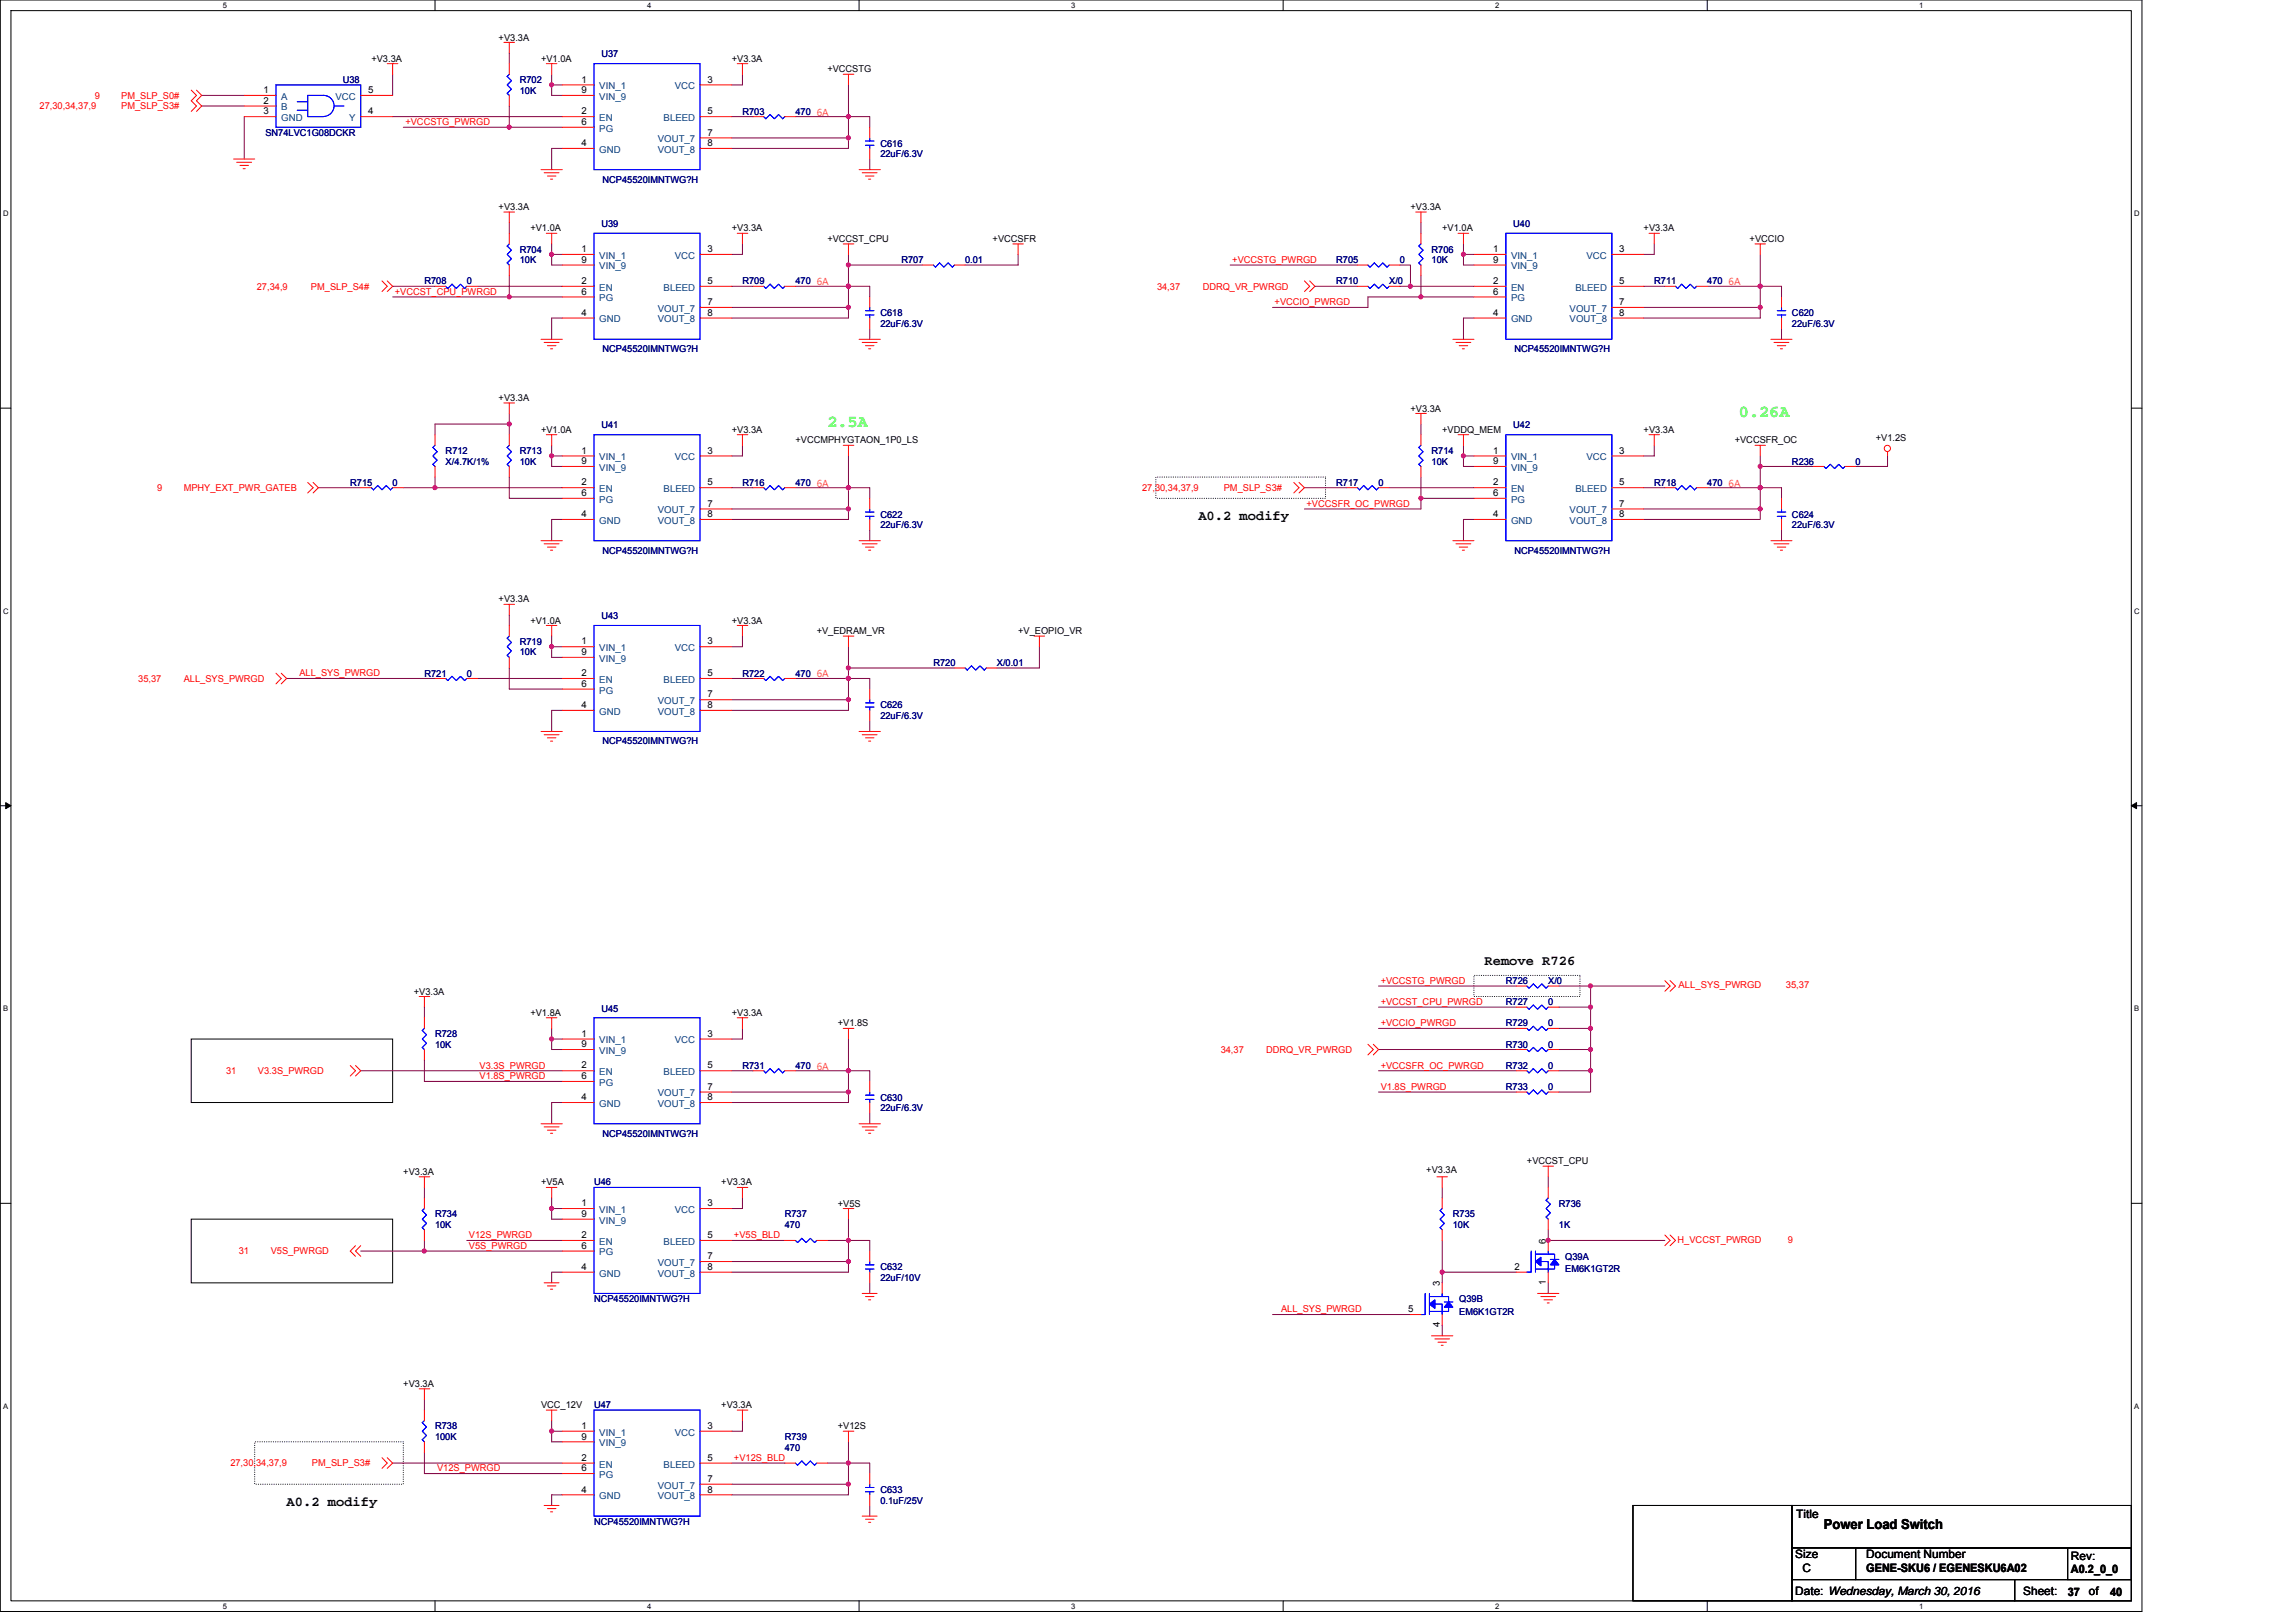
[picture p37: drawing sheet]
<svg xmlns="http://www.w3.org/2000/svg" width="297mm" height="210mm" viewBox="0 0 297 210" stroke-linecap="round" stroke-linejoin="round" font-family="sans-serif">
<defs><g id="words">
<g font-size="2.2" fill="#0f0">
<text x="225" y="54">0.26A</text>
<text x="107" y="55.3">2.5A</text>
</g>
<g font-size="1.8">
<text x="155" y="67.3">A0.2 modify</text>
<text x="192.1" y="124.9">Remove R726</text>
<text x="37.1" y="194.9">A0.2 modify</text>
<text x="236" y="197.8">Power Load Switch</text>
</g>
<g font-size="1.5">
<text x="232.4" y="196.4">Title</text>
<text x="232.3" y="201.6">Size</text>
<text x="233.2" y="203.4">C</text>
<text x="241.4" y="201.6">Document Number</text>
<text x="241.4" y="203.4">GENE-SKU6 / EGENESKU6A02</text>
<text x="267.9" y="201.9">Rev:</text>
<text x="267.9" y="203.6">A0.2_0_0</text>
<text x="232.3" y="206.4">Date: Wednesday, March 30, 2016</text>
<text x="261.7" y="206.4">Sheet:</text>
<text x="267.5" y="206.4">37</text>
<text x="270.3" y="206.4">of</text>
<text x="273" y="206.4">40</text>
</g>
<g font-size="1.2">
<text x="64.5" y="5.2">+V3.3A</text>
<text x="48" y="8">+V3.3A</text>
<text x="70" y="8">+V1.0A</text>
<text x="75.2" y="10.7">1</text>
<text x="91.5" y="10.7">3</text>
<text x="94.7" y="8">+V3.3A</text>
<text x="107" y="9.4">+VCCSTG</text>
<text x="34.1" y="12">1</text>
<text x="34.1" y="13.4">2</text>
<text x="34.1" y="14.8">3</text>
<text x="47.6" y="14.8">4</text>
<text x="47.6" y="12">5</text>
<text x="75.2" y="12">9</text>
<text x="75.2" y="14.8">2</text>
<text x="75.2" y="16.2">6</text>
<text x="91.5" y="17.5">7</text>
<text x="91.5" y="14.8">5</text>
<text x="75.2" y="18.9">4</text>
<text x="91.5" y="18.9">8</text>
<text x="64.5" y="27.2">+V3.3A</text>
<text x="68.6" y="29.9">+V1.0A</text>
<text x="94.7" y="29.9">+V3.3A</text>
<text x="182.5" y="27.2">+V3.3A</text>
<text x="186.6" y="29.9">+V1.0A</text>
<text x="212.6" y="29.9">+V3.3A</text>
<text x="75.2" y="32.6">1</text>
<text x="75.2" y="34">9</text>
<text x="91.5" y="32.6">3</text>
<text x="107" y="31.3">+VCCST_CPU</text>
<text x="128.4" y="31.3">+VCCSFR</text>
<text x="193.2" y="32.6">1</text>
<text x="193.2" y="34">9</text>
<text x="209.5" y="32.6">3</text>
<text x="226.4" y="31.3">+VCCIO</text>
<text x="75.2" y="36.7">2</text>
<text x="75.2" y="38.1">6</text>
<text x="75.2" y="40.9">4</text>
<text x="91.5" y="39.5">7</text>
<text x="91.5" y="40.9">8</text>
<text x="91.5" y="36.7">5</text>
<text x="193.2" y="36.7">2</text>
<text x="193.2" y="38.1">6</text>
<text x="193.2" y="40.9">4</text>
<text x="209.5" y="39.5">7</text>
<text x="209.5" y="40.9">8</text>
<text x="209.5" y="36.7">5</text>
<text x="64.5" y="51.9">+V3.3A</text>
<text x="182.5" y="53.3">+V3.3A</text>
<text x="70" y="56">+V1.0A</text>
<text x="75.2" y="58.7">1</text>
<text x="91.5" y="58.7">3</text>
<text x="94.7" y="56">+V3.3A</text>
<text x="102.9" y="57.4">+VCCMPHYGTAON_1P0_LS</text>
<text x="186.6" y="56">+VDDQ_MEM</text>
<text x="193.2" y="58.7">1</text>
<text x="209.5" y="58.7">3</text>
<text x="212.6" y="56">+V3.3A</text>
<text x="224.4" y="57.4">+VCCSFR_OC</text>
<text x="242.7" y="57.1">+V1.2S</text>
<text x="75.2" y="60">9</text>
<text x="75.2" y="62.8">2</text>
<text x="75.2" y="64.2">6</text>
<text x="91.5" y="65.6">7</text>
<text x="91.5" y="62.8">5</text>
<text x="193.2" y="60">9</text>
<text x="193.2" y="62.8">2</text>
<text x="193.2" y="64.2">6</text>
<text x="209.5" y="65.6">7</text>
<text x="209.5" y="62.8">5</text>
<text x="75.2" y="66.9">4</text>
<text x="91.5" y="66.9">8</text>
<text x="193.2" y="66.9">4</text>
<text x="209.5" y="66.9">8</text>
<text x="64.5" y="77.9">+V3.3A</text>
<text x="68.6" y="80.7">+V1.0A</text>
<text x="75.2" y="83.4">1</text>
<text x="91.5" y="83.4">3</text>
<text x="94.7" y="80.7">+V3.3A</text>
<text x="105.7" y="82">+V_EDRAM_VR</text>
<text x="131.7" y="82">+V_EOPIO_VR</text>
<text x="75.2" y="84.8">9</text>
<text x="75.2" y="87.5">2</text>
<text x="75.2" y="88.9">6</text>
<text x="91.5" y="87.5">5</text>
<text x="75.2" y="91.6">4</text>
<text x="91.5" y="90.2">7</text>
<text x="91.5" y="91.6">8</text>
<text x="53.5" y="128.7">+V3.3A</text>
<text x="68.6" y="131.4">+V1.8A</text>
<text x="94.7" y="131.4">+V3.3A</text>
<text x="75.2" y="134.1">1</text>
<text x="75.2" y="135.5">9</text>
<text x="91.5" y="134.1">3</text>
<text x="108.4" y="132.8">+V1.8S</text>
<text x="75.2" y="138.2">2</text>
<text x="75.2" y="139.6">6</text>
<text x="75.2" y="142.3">4</text>
<text x="91.5" y="141">7</text>
<text x="91.5" y="142.3">8</text>
<text x="91.5" y="138.2">5</text>
<text x="52.2" y="152">+V3.3A</text>
<text x="70" y="153.4">+V5A</text>
<text x="93.3" y="153.4">+V3.3A</text>
<text x="184.5" y="151.7">+V3.3A</text>
<text x="197.5" y="150.6">+VCCST_CPU</text>
<text x="75.2" y="156.1">1</text>
<text x="75.2" y="157.4">9</text>
<text x="75.2" y="160.2">2</text>
<text x="75.2" y="161.6">6</text>
<text x="91.5" y="160.2">5</text>
<text x="91.5" y="156.1">3</text>
<text x="108.4" y="156.1">+V5S</text>
<text x="200" y="160.9" transform="rotate(-90 200 160.9)">6</text>
<text x="75.2" y="164.3">4</text>
<text x="91.5" y="162.9">7</text>
<text x="91.5" y="164.3">8</text>
<text x="186.3" y="166.4" transform="rotate(-90 186.3 166.4)">3</text>
<text x="195.9" y="164.3">2</text>
<text x="200" y="166.2" transform="rotate(-90 200 166.2)">1</text>
<text x="182.2" y="169.8">5</text>
<text x="186.3" y="171.7" transform="rotate(-90 186.3 171.7)">4</text>
<text x="52.2" y="179.4">+V3.3A</text>
<text x="70" y="182.2">VCC_12V</text>
<text x="75.2" y="184.9">1</text>
<text x="91.5" y="184.9">3</text>
<text x="93.3" y="182.2">+V3.3A</text>
<text x="108.4" y="184.9">+V12S</text>
<text x="75.2" y="186.2">9</text>
<text x="75.2" y="189">2</text>
<text x="75.2" y="190.4">6</text>
<text x="91.5" y="191.7">7</text>
<text x="91.5" y="189">5</text>
<text x="75.2" y="193.1">4</text>
<text x="91.5" y="193.1">8</text>
</g>
<g font-size="1.2" fill="#000080">
<text x="44.3" y="10.7">U38</text>
<text x="67.2" y="10.7">R702</text>
<text x="77.8" y="7.4">U37</text>
<text x="34.3" y="17.6">SN74LVC1G08DCKR</text>
<text x="67.2" y="12.1">10K</text>
<text x="96.1" y="14.8">R703</text>
<text x="102.9" y="14.8">470</text>
<text x="78" y="23.6">NCP45520IMNTWG?H</text>
<text x="113.9" y="19">C616</text>
<text x="113.9" y="20.3">22uF/6.3V</text>
<text x="77.8" y="29.4">U39</text>
<text x="195.8" y="29.4">U40</text>
<text x="67.2" y="32.7">R704</text>
<text x="67.2" y="34">10K</text>
<text x="116.6" y="34">R707</text>
<text x="124.9" y="34">0.01</text>
<text x="172.9" y="34">R705</text>
<text x="181.1" y="34">0</text>
<text x="185.2" y="32.7">R706</text>
<text x="185.2" y="34">10K</text>
<text x="54.9" y="36.8">R708</text>
<text x="60.4" y="36.8">0</text>
<text x="96.1" y="36.8">R709</text>
<text x="102.9" y="36.8">470</text>
<text x="113.9" y="40.9">C618</text>
<text x="172.9" y="36.8">R710</text>
<text x="179.7" y="36.8">X/0</text>
<text x="214" y="36.8">R711</text>
<text x="220.9" y="36.8">470</text>
<text x="231.8" y="40.9">C620</text>
<text x="78" y="45.6">NCP45520IMNTWG?H</text>
<text x="113.9" y="42.3">22uF/6.3V</text>
<text x="195.9" y="45.6">NCP45520IMNTWG?H</text>
<text x="231.8" y="42.3">22uF/6.3V</text>
<text x="57.7" y="58.7">R712</text>
<text x="67.2" y="58.7">R713</text>
<text x="77.8" y="55.4">U41</text>
<text x="185.2" y="58.7">R714</text>
<text x="195.8" y="55.4">U42</text>
<text x="45.3" y="62.8">R715</text>
<text x="50.8" y="62.8">0</text>
<text x="57.7" y="60.1">X/4.7K/1%</text>
<text x="67.2" y="60.1">10K</text>
<text x="96.1" y="62.8">R716</text>
<text x="102.9" y="62.8">470</text>
<text x="172.9" y="62.8">R717</text>
<text x="178.3" y="62.8">0</text>
<text x="185.2" y="60.1">10K</text>
<text x="214" y="62.8">R718</text>
<text x="220.9" y="62.8">470</text>
<text x="231.8" y="60.1">R236</text>
<text x="240.1" y="60.1">0</text>
<text x="78" y="71.6">NCP45520IMNTWG?H</text>
<text x="113.9" y="67">C622</text>
<text x="113.9" y="68.3">22uF/6.3V</text>
<text x="195.9" y="71.6">NCP45520IMNTWG?H</text>
<text x="231.8" y="67">C624</text>
<text x="231.8" y="68.3">22uF/6.3V</text>
<text x="67.2" y="83.4">R719</text>
<text x="77.8" y="80.1">U43</text>
<text x="54.9" y="87.5">R721</text>
<text x="60.4" y="87.5">0</text>
<text x="67.2" y="84.8">10K</text>
<text x="96.1" y="87.5">R722</text>
<text x="102.9" y="87.5">470</text>
<text x="120.8" y="86.2">R720</text>
<text x="129" y="86.2">X/0.01</text>
<text x="113.9" y="91.7">C626</text>
<text x="113.9" y="93">22uF/6.3V</text>
<text x="78" y="96.3">NCP45520IMNTWG?H</text>
<text x="77.8" y="130.9">U45</text>
<text x="194.8" y="127.3">R726</text>
<text x="194.8" y="130">R727</text>
<text x="200.3" y="127.3">X/0</text>
<text x="200.3" y="130">0</text>
<text x="56.3" y="134.2">R728</text>
<text x="56.3" y="135.6">10K</text>
<text x="194.8" y="135.6">R730</text>
<text x="194.8" y="132.8">R729</text>
<text x="200.3" y="135.6">0</text>
<text x="200.3" y="132.8">0</text>
<text x="96.1" y="138.3">R731</text>
<text x="102.9" y="138.3">470</text>
<text x="113.9" y="142.4">C630</text>
<text x="113.9" y="143.8">22uF/6.3V</text>
<text x="194.8" y="138.3">R732</text>
<text x="194.8" y="141">R733</text>
<text x="200.3" y="138.3">0</text>
<text x="200.3" y="141">0</text>
<text x="78" y="147.1">NCP45520IMNTWG?H</text>
<text x="76.9" y="153.4">U46</text>
<text x="56.3" y="157.5">R734</text>
<text x="56.3" y="158.9">10K</text>
<text x="101.5" y="157.5">R737</text>
<text x="101.5" y="158.9">470</text>
<text x="188" y="157.5">R735</text>
<text x="188" y="158.9">10K</text>
<text x="201.7" y="156.1">R736</text>
<text x="201.7" y="158.9">1K</text>
<text x="113.9" y="164.3">C632</text>
<text x="113.9" y="165.7">22uF/10V</text>
<text x="202.5" y="163">Q39A</text>
<text x="202.5" y="164.6">EM6K1GT2R</text>
<text x="76.9" y="168.5">NCP45520IMNTWG?H</text>
<text x="188.8" y="168.5">Q39B</text>
<text x="188.8" y="170.1">EM6K1GT2R</text>
<text x="56.3" y="184.9">R738</text>
<text x="76.9" y="182.2">U47</text>
<text x="56.3" y="186.3">100K</text>
<text x="101.5" y="186.3">R739</text>
<text x="101.5" y="187.7">470</text>
<text x="76.9" y="197.3">NCP45520IMNTWG?H</text>
<text x="113.9" y="193.1">C633</text>
<text x="113.9" y="194.5">0.1uF/25V</text>
</g>
<g font-size="1.2" fill="#004080">
<text x="77.5" y="11.6">VIN_1</text>
<text x="87.3" y="11.6">VCC</text>
<text x="36.4" y="12.9">A</text>
<text x="36.4" y="14.3">B</text>
<text x="36.4" y="15.7">GND</text>
<text x="43.4" y="12.9">VCC</text>
<text x="45.2" y="15.7">Y</text>
<text x="77.5" y="12.9">VIN_9</text>
<text x="77.5" y="15.7">EN</text>
<text x="77.5" y="17">PG</text>
<text x="85.8" y="15.7">BLEED</text>
<text x="77.5" y="19.8">GND</text>
<text x="85.1" y="18.4">VOUT_7</text>
<text x="85.1" y="19.8">VOUT_8</text>
<text x="77.5" y="33.5">VIN_1</text>
<text x="77.5" y="34.9">VIN_9</text>
<text x="87.3" y="33.5">VCC</text>
<text x="195.5" y="33.5">VIN_1</text>
<text x="195.5" y="34.9">VIN_9</text>
<text x="205.2" y="33.5">VCC</text>
<text x="77.5" y="37.6">EN</text>
<text x="77.5" y="39">PG</text>
<text x="77.5" y="41.7">GND</text>
<text x="85.1" y="40.3">VOUT_7</text>
<text x="85.1" y="41.7">VOUT_8</text>
<text x="85.8" y="37.6">BLEED</text>
<text x="195.5" y="37.6">EN</text>
<text x="195.5" y="39">PG</text>
<text x="195.5" y="41.7">GND</text>
<text x="203.1" y="40.3">VOUT_7</text>
<text x="203.1" y="41.7">VOUT_8</text>
<text x="203.8" y="37.6">BLEED</text>
<text x="77.5" y="59.6">VIN_1</text>
<text x="87.3" y="59.6">VCC</text>
<text x="195.5" y="59.6">VIN_1</text>
<text x="205.2" y="59.6">VCC</text>
<text x="77.5" y="60.9">VIN_9</text>
<text x="77.5" y="63.7">EN</text>
<text x="77.5" y="65">PG</text>
<text x="85.8" y="63.7">BLEED</text>
<text x="195.5" y="60.9">VIN_9</text>
<text x="195.5" y="63.7">EN</text>
<text x="195.5" y="65">PG</text>
<text x="203.8" y="63.7">BLEED</text>
<text x="77.5" y="67.8">GND</text>
<text x="85.1" y="66.4">VOUT_7</text>
<text x="85.1" y="67.8">VOUT_8</text>
<text x="195.5" y="67.8">GND</text>
<text x="203.1" y="66.4">VOUT_7</text>
<text x="203.1" y="67.8">VOUT_8</text>
<text x="77.5" y="84.2">VIN_1</text>
<text x="77.5" y="85.6">VIN_9</text>
<text x="77.5" y="88.3">EN</text>
<text x="77.5" y="89.7">PG</text>
<text x="85.8" y="88.3">BLEED</text>
<text x="87.3" y="84.2">VCC</text>
<text x="77.5" y="92.5">GND</text>
<text x="85.1" y="91.1">VOUT_7</text>
<text x="85.1" y="92.5">VOUT_8</text>
<text x="77.5" y="135">VIN_1</text>
<text x="77.5" y="136.4">VIN_9</text>
<text x="87.3" y="135">VCC</text>
<text x="77.5" y="139.1">EN</text>
<text x="77.5" y="140.5">PG</text>
<text x="77.5" y="143.2">GND</text>
<text x="85.1" y="141.9">VOUT_7</text>
<text x="85.1" y="143.2">VOUT_8</text>
<text x="85.8" y="139.1">BLEED</text>
<text x="77.5" y="156.9">VIN_1</text>
<text x="77.5" y="158.3">VIN_9</text>
<text x="77.5" y="161.1">EN</text>
<text x="85.8" y="161.1">BLEED</text>
<text x="87.3" y="156.9">VCC</text>
<text x="77.5" y="162.4">PG</text>
<text x="77.5" y="165.2">GND</text>
<text x="85.1" y="163.8">VOUT_7</text>
<text x="85.1" y="165.2">VOUT_8</text>
<text x="77.5" y="185.7">VIN_1</text>
<text x="87.3" y="185.7">VCC</text>
<text x="77.5" y="187.1">VIN_9</text>
<text x="77.5" y="189.9">EN</text>
<text x="77.5" y="191.2">PG</text>
<text x="85.8" y="189.9">BLEED</text>
<text x="77.5" y="194">GND</text>
<text x="85.1" y="192.6">VOUT_7</text>
<text x="85.1" y="194">VOUT_8</text>
</g>
<g font-size="1.2" fill="#f00">
<text x="5.1" y="14.2">27,30,34,37,9</text>
<text x="12.3" y="12.8">9</text>
<text x="15.7" y="12.8">PM_SLP_S0#</text>
<text x="15.7" y="14.2">PM_SLP_S3#</text>
<text x="52.4" y="16.2">+VCCSTG_PWRGD</text>
<text x="159.4" y="34">+VCCSTG_PWRGD</text>
<text x="33.2" y="37.5">27,34,9</text>
<text x="40.2" y="37.5">PM_SLP_S4#</text>
<text x="51.1" y="38.1">+VCCST_CPU_PWRGD</text>
<text x="149.7" y="37.5">34,37</text>
<text x="155.6" y="37.5">DDRQ_VR_PWRGD</text>
<text x="164.9" y="39.5">+VCCIO_PWRGD</text>
<text x="20.3" y="63.5">9</text>
<text x="23.8" y="63.5">MPHY_EXT_PWR_GATEB</text>
<text x="147.8" y="63.5">27,30,34,37,9</text>
<text x="158.3" y="63.5">PM_SLP_S3#</text>
<text x="169" y="65.6">+VCCSFR_OC_PWRGD</text>
<text x="17.9" y="88.2">35,37</text>
<text x="23.8" y="88.2">ALL_SYS_PWRGD</text>
<text x="38.7" y="87.5">ALL_SYS_PWRGD</text>
<text x="178.6" y="127.3">+VCCSTG_PWRGD</text>
<text x="178.6" y="130">+VCCST_CPU_PWRGD</text>
<text x="217.2" y="127.9">ALL_SYS_PWRGD</text>
<text x="231" y="127.9">35,37</text>
<text x="157.9" y="136.2">34,37</text>
<text x="163.8" y="136.2">DDRQ_VR_PWRGD</text>
<text x="178.6" y="132.8">+VCCIO_PWRGD</text>
<text x="29.2" y="139">31</text>
<text x="33.4" y="139">V3.3S_PWRGD</text>
<text x="62" y="138.3">V3.3S_PWRGD</text>
<text x="62" y="139.6">V1.8S_PWRGD</text>
<text x="178.6" y="138.3">+VCCSFR_OC_PWRGD</text>
<text x="178.6" y="141">V1.8S_PWRGD</text>
<text x="60.7" y="161.6">V5S_PWRGD</text>
<text x="60.7" y="160.2">V12S_PWRGD</text>
<text x="95" y="160.2">+V5S_BLD</text>
<text x="217" y="160.8">H_VCCST_PWRGD</text>
<text x="231.3" y="160.8">9</text>
<text x="30.9" y="162.3">31</text>
<text x="35" y="162.3">V5S_PWRGD</text>
<text x="165.7" y="169.8">ALL_SYS_PWRGD</text>
<text x="29.8" y="189.7">27,30,34,37,9</text>
<text x="40.4" y="189.7">PM_SLP_S3#</text>
<text x="56.6" y="190.4">V12S_PWRGD</text>
<text x="95" y="189">+V12S_BLD</text>
</g>
<g font-size="1.2" fill="#ff8000">
<text x="105.7" y="14.9">6A</text>
<text x="105.7" y="36.9">6A</text>
<text x="223.6" y="36.9">6A</text>
<text x="105.7" y="62.9">6A</text>
<text x="223.6" y="62.9">6A</text>
<text x="105.7" y="87.7">6A</text>
<text x="105.7" y="138.4">6A</text>
</g>
<g font-size="1">
<text x="28.8" y="1">5</text>
<text x="83.7" y="1">4</text>
<text x="138.6" y="1">3</text>
<text x="193.4" y="1">2</text>
<text x="248.3" y="1">1</text>
<text x=".4" y="28">D</text>
<text x="276.1" y="28">D</text>
<text x=".4" y="79.4">C</text>
<text x="276.1" y="79.4">C</text>
<text x=".4" y="130.9">B</text>
<text x="276.1" y="130.9">B</text>
<text x=".4" y="182.3">A</text>
<text x="276.1" y="182.3">A</text>
<text x="28.8" y="208.2">5</text>
<text x="83.7" y="208.2">4</text>
<text x="138.6" y="208.2">3</text>
<text x="193.4" y="208.2">2</text>
<text x="248.3" y="208.2">1</text>
</g>
</g></defs>
<path d="M0 0h277.1v208.5h-277.1zM1.4 1.4h274.3v205.7h-274.3z" fill="none" stroke="#000" stroke-width=".13"/>
<g fill="#fff">
<path d="M28.8 .1h.6v1.1h-.6z"/>
<path d="M28.8 207.3h.6v1.1h-.6z"/>
</g>
<path d="M56.3 0v1.4M56.3 207.1v1.4" fill="none" stroke="#000" stroke-width=".13"/>
<g fill="#fff">
<path d="M83.7 .1h.6v1.1h-.6z"/>
<path d="M83.7 207.3h.6v1.1h-.6z"/>
</g>
<path d="M111.1 0v1.4M111.1 207.1v1.4" fill="none" stroke="#000" stroke-width=".13"/>
<g fill="#fff">
<path d="M138.6 .1h.5v1.1h-.5z"/>
<path d="M138.6 207.3h.5v1.1h-.5z"/>
</g>
<path d="M166 0v1.4M166 207.1v1.4" fill="none" stroke="#000" stroke-width=".13"/>
<g fill="#fff">
<path d="M193.4 .1h.6v1.1h-.6z"/>
<path d="M193.4 207.3h.6v1.1h-.6z"/>
</g>
<path d="M220.9 0v1.4M220.9 207.1v1.4" fill="none" stroke="#000" stroke-width=".13"/>
<g fill="#fff">
<path d="M248.3 .1h.6v1.1h-.6z"/>
<path d="M248.3 207.3h.6v1.1h-.6z"/>
<path d="M.4 27.1h.7v1.1h-.7z"/>
<path d="M276.1 27.1h.7v1.1h-.7z"/>
<path d="M.4 78.5h.7v1.1h-.7z"/>
<path d="M276.1 78.5h.7v1.1h-.7z"/>
</g>
<path d="M0 52.8h1.4M275.7 52.8h1.4" fill="none" stroke="#000" stroke-width=".13"/>
<g fill="#fff">
<path d="M.4 130h.7v1.1h-.7z"/>
<path d="M276.1 130h.7v1.1h-.7z"/>
</g>
<path d="M0 104.2h1.4M275.7 104.2h1.4" fill="none" stroke="#000" stroke-width=".13"/>
<path d="M.7 103.8l.7 .4-.7 .4zM275.7 104.2l.7-.4v.8z" fill="#000" stroke="#000" stroke-width=".13"/>
<g fill="#fff">
<path d="M.4 181.4h.7v1.1h-.7z"/>
<path d="M276.1 181.4h.7v1.1h-.7z"/>
</g>
<path d="M24.7 134.4h26.1v8.2h-26.1zM0 155.7h1.4M24.7 157.7h26.1v8.3h-26.1zM275.7 155.7h1.4M211.3 194.8h20.5v12.3h-20.5zM231.8 194.8h43.9v5.5h-43.9zM231.8 200.3h8.3v4.1h-8.3zM231.8 204.4h28.8v2.7h-28.8zM240.1 200.3h35.6v4.1h-35.6zM260.6 204.4h15.1v2.7h-15.1zM267.5 200.3h8.2v4.1h-8.2z" fill="none" stroke="#000" stroke-width=".13"/>
<path d="M149.5 61.7h22v2.8h-22zM190.7 126.2h13.7v2.7h-13.7zM33 186.5h19.2v5.5h-19.2z" fill="none" stroke="#000" stroke-width=".13" stroke-dasharray="0 .3"/>
<g fill="none" stroke="#800040" stroke-width=".13">
<path d="M26.1 12.3h5.5M26.1 13.7h5.5M31.6 15.1v5.5M50.8 15.1h21.9M50.8 9.6v2.7M52.2 16.5h13.7M65.9 13.7v2.8M65.9 16.5h6.8M65.9 6.9v1.3M71.4 11h1.3M71.4 9.6v1.4M71.4 11v1.3h1.3"/>
<path d="M72.7 19.2h-1.3v2.7M94.7 15.1h2.7M94.7 17.8h15.1M96.1 9.6v1.4h-1.4M102.9 15.1h6.9M109.8 15.1h2.7v1.4M109.8 17.8v1.4h-15.1M109.8 11v4.1M109.8 15.1v2.7M50.8 38.4h15.1M50.8 37h5.5M61.8 37h10.9"/>
<path d="M65.9 35.7v2.7M65.9 38.4h6.8M65.9 28.8v1.4M71.4 32.9h1.3M71.4 31.6v1.3M71.4 32.9v1.4h1.3M94.7 37h2.7M94.7 39.8h15.1M96.1 31.6v1.3h-1.4M102.9 37h6.9M109.8 37h2.7v1.4M109.8 34.3h9.6"/>
<path d="M109.8 32.9v1.4M109.8 39.8v1.3h-15.1M109.8 34.3v2.7M109.8 37v2.8M112.5 20.6v1.3M131.7 32.9v1.4h-6.8M159.1 34.3h16.5M170.1 37h5.5M181.1 34.3h1.4v2.7M181.1 37h1.4M182.5 37h8.2M183.8 38.4h6.9"/>
<path d="M183.8 38.4h-6.8v1.4h-12.4M183.8 35.7v2.7M183.8 28.8v1.4M189.3 31.6v1.3M189.3 32.9v1.4h1.4M189.3 32.9h1.4M212.6 39.8h15.1M212.6 37h2.8M214 31.6v1.3h-1.4M220.9 37h6.8M227.7 37h2.8v1.4M227.7 39.8v1.3h-15.1"/>
<path d="M227.7 32.9v4.1M227.7 37v2.8M65.9 53.5v1.4M65.9 54.9v1.3M65.9 54.9h-9.6v1.3M71.4 59h1.3M71.4 57.6v1.4M71.4 59v1.3h1.3M72.7 41.1h-1.3v2.8M96.1 57.6v1.4h-1.4M109.8 59v4.1M112.5 42.5v1.4"/>
<path d="M183.8 54.9v1.3M189.3 57.6v1.4M189.3 59v1.3h1.4M189.3 59h1.4M190.7 41.1h-1.4v2.8M214 57.6v1.4h-1.4M227.7 59v1.3M230.5 42.5v1.4M244.2 59v1.3h-4.1M41.2 63.1h5.5M52.2 63.1h4.1M56.3 63.1h16.4"/>
<path d="M56.3 61.7v1.4M65.9 61.7v2.8h6.8M65.9 79.6v1.3M72.7 67.2h-1.3v2.8M94.7 65.8h15.1M94.7 63.1h2.7M102.9 63.1h6.9M109.8 63.1h2.7v1.4M109.8 63.1v2.7M109.8 65.8v1.4h-15.1M112.5 68.6v1.4M168.8 63.1h5.4"/>
<path d="M179.7 63.1h11M183.8 64.5h6.9M183.8 61.7v2.8M183.8 64.5v1.3h-15M190.7 67.2h-1.4v2.8M212.6 63.1h2.8M220.9 63.1h6.8M227.7 63.1v2.7h-15.1M227.7 63.1h2.8v1.4M227.7 60.3v2.8M227.7 65.8v1.4h-15.1M227.7 60.3h6.9"/>
<path d="M230.5 68.6v1.4M37.1 87.8h19.2M61.8 87.8h10.9M65.9 86.4v2.8h6.8M71.4 83.7h1.3M71.4 82.3v1.4M71.4 83.7v1.3h1.3M72.7 91.9h-1.3v2.7M94.7 87.8h2.7M94.7 90.5h15.1M96.1 82.3v1.4h-1.4M102.9 87.8h6.9"/>
<path d="M109.8 87.8h2.7v1.4M109.8 90.5v1.4h-15.1M109.8 86.4v1.4M109.8 87.8v2.7M109.8 83.7v2.7h13.7M112.5 93.3v1.3M134.5 83.7v2.7h-5.5M46.7 138.5h26M54.9 137.2v2.7h17.8M54.9 130.3v1.4M71.4 134.4h1.3M71.4 133.1v1.3"/>
<path d="M71.4 134.4v1.4h1.3M94.7 138.5h2.7M96.1 133.1v1.3h-1.4M102.9 138.5h6.9M109.8 138.5h2.7v1.4M109.8 134.4v4.1M109.8 138.5v2.8M178.3 127.6h17.9M178.3 130.3h17.9M178.3 135.8h17.9M178.3 138.5h17.9M178.3 133.1h17.9"/>
<path d="M201.7 127.6h4.1M205.8 127.6v2.7h-4.1M205.8 130.3v2.8h-4.1M205.8 127.6h9.6M205.8 135.8v2.7h-4.1M205.8 133.1v2.7h-4.1M205.8 138.5v2.8h-4.1M54.9 153.6v1.4M71.4 156.4h1.3M71.4 156.4v1.3h1.3M71.4 155v1.4M72.7 142.6h-1.3v2.8"/>
<path d="M94.7 141.3h15.1M96.1 155v1.4h-1.4M109.8 141.3v1.3h-15.1M109.8 157.7v2.8M112.5 144v1.4M178.3 141.3h17.9M186.6 153.6v1.4M200.3 159.1v1.4h15.1M200.3 152.3v1.3M46.7 161.9h8.2M54.9 161.9h17.8M54.9 160.5v1.4"/>
<path d="M60.4 160.5h12.3M72.7 164.6h-1.3v1.4M94.7 163.2h15.1M94.7 160.5h6.8M107 160.5h2.8M109.8 160.5h2.7v1.4M109.8 163.2v1.4h-15.1M109.8 160.5v2.7M112.5 166v1.3M164.6 170.1h17.9M186.6 164.6h9.6M186.6 160.5v4.1"/>
<path d="M186.6 164.6v1.4M186.6 171.4v1.4M200.3 166v1.3M50.8 189.3h21.9M54.9 187.9v2.7h17.8M54.9 181.1v1.3M71.4 185.2h1.3M71.4 185.2v1.3h1.3M71.4 183.8v1.4M72.7 193.4h-1.3v1.4M94.7 192h15.1M94.7 189.3h6.8"/>
<path d="M96.1 183.8v1.4h-1.4M107 189.3h2.8M109.8 189.3h2.7v1.3M109.8 192v1.4h-15.1M109.8 186.5v2.8M109.8 189.3v2.7M112.5 194.8v1.4"/>
</g>
<g fill="#f0f" stroke="#f0f" stroke-width=".13">
<circle cx="109.8" cy="15.1" r=".27"/>
<circle cx="71.4" cy="11" r=".27"/>
<circle cx="65.9" cy="16.5" r=".27"/>
<circle cx="109.8" cy="17.8" r=".27"/>
<circle cx="109.8" cy="34.3" r=".27"/>
<circle cx="109.8" cy="39.8" r=".27"/>
<circle cx="109.8" cy="37" r=".27"/>
<circle cx="71.4" cy="32.9" r=".27"/>
<circle cx="65.9" cy="38.4" r=".27"/>
<circle cx="227.7" cy="65.8" r=".27"/>
<circle cx="227.7" cy="63.1" r=".27"/>
<circle cx="189.3" cy="59" r=".27"/>
<circle cx="109.8" cy="65.8" r=".27"/>
<circle cx="109.8" cy="63.1" r=".27"/>
<circle cx="56.3" cy="63.1" r=".27"/>
<circle cx="71.4" cy="59" r=".27"/>
<circle cx="65.9" cy="54.9" r=".27"/>
<circle cx="109.8" cy="90.5" r=".27"/>
<circle cx="109.8" cy="87.8" r=".27"/>
<circle cx="71.4" cy="83.7" r=".27"/>
<circle cx="109.8" cy="86.4" r=".27"/>
<circle cx="109.8" cy="141.3" r=".27"/>
<circle cx="109.8" cy="138.5" r=".27"/>
<circle cx="71.4" cy="134.4" r=".27"/>
<circle cx="227.7" cy="39.8" r=".27"/>
<circle cx="227.7" cy="37" r=".27"/>
<circle cx="182.5" cy="37" r=".27"/>
<circle cx="189.3" cy="32.9" r=".27"/>
<circle cx="183.8" cy="38.4" r=".27"/>
<circle cx="183.8" cy="64.5" r=".27"/>
<circle cx="205.8" cy="127.6" r=".27"/>
<circle cx="205.8" cy="138.5" r=".27"/>
<circle cx="205.8" cy="135.8" r=".27"/>
<circle cx="205.8" cy="130.3" r=".27"/>
<circle cx="205.8" cy="133" r=".27"/>
<circle cx="186.6" cy="164.6" r=".27"/>
<circle cx="200.3" cy="160.5" r=".27"/>
<circle cx="71.4" cy="185.2" r=".27"/>
<circle cx="109.8" cy="192" r=".27"/>
<circle cx="71.4" cy="156.3" r=".27"/>
<circle cx="54.9" cy="161.8" r=".27"/>
<circle cx="109.8" cy="163.2" r=".27"/>
<circle cx="109.8" cy="160.5" r=".27"/>
<circle cx="109.8" cy="189.3" r=".27"/>
<circle cx="227.7" cy="60.3" r=".27"/>
</g>
<g fill="none" stroke="#f00" stroke-width=".13">
<path d="M24.7 11.7l.7 .6-.7 .7 .7 .7-.7 .7M25.4 11.7l.7 .6-.7 .7 .7 .7-.7 .7M31.6 12.3h4.1M31.6 13.7h4.1M31.6 15.1h4.1M46.7 12.3h4.1M46.7 15.1h4.1M50.1 8.2h1.4M50.8 8.2v1.4M65.2 5.5h1.4M65.9 5.5v1.4M65.9 12.3v1.4"/>
<path d="M65.9 8.2v1.4M70.7 8.2h1.3M71.4 8.2v1.4M72.7 11h4.2M72.7 12.3h4.2M72.7 15.1h4.2M72.7 16.5h4.2M72.7 19.2h4.2M90.6 11h4.1M90.6 15.1h4.1M90.6 17.8h4.1M90.6 19.2h4.1"/>
<path d="M95.4 8.2h1.3M96.1 8.2v1.4M97.4 15.1h1.4M101.5 15.1h1.4M109.1 9.6h1.4M109.8 9.6v1.4M112.5 19.2v1.4M112.5 16.5v1.3M30.2 20.6h2.8M30.6 21h2M31 21.4h1.1M31.5 21.8h.2"/>
<path d="M49.4 36.3l.7 .7-.7 .7M50.1 36.3l.7 .7-.7 .7M56.3 37h1.4M60.4 37h1.4M65.2 27.4h1.4M65.9 27.4v1.4M65.9 34.3v1.4M65.9 30.2v1.4M70 21.9h2.7M70.4 22.4h1.9M70.7 30.2h1.3M70.8 22.8h1.1"/>
<path d="M71.2 23.2h.3M71.4 30.2v1.4M72.7 32.9h4.2M72.7 34.3h4.2M72.7 37h4.2M72.7 38.4h4.2M90.6 32.9h4.1M90.6 37h4.1M90.6 39.8h4.1M95.4 30.2h1.3M96.1 30.2v1.4M97.4 37h1.4"/>
<path d="M101.5 37h1.4M109.1 31.6h1.4M109.8 31.6v1.3M111.1 21.9h2.8M111.5 22.4h2M112 22.8h1.1M112.4 23.2h.2M112.5 38.4v1.4M119.4 34.3h1.4M123.5 34.3h1.4M131 31.6h1.4M131.7 31.6v1.3"/>
<path d="M168.8 36.3l.6 .7-.6 .7M169.4 36.3l.7 .7-.7 .7M175.6 37h1.4M175.6 34.3h1.4M179.7 37h1.4M179.7 34.3h1.4M183.2 27.4h1.3M183.8 27.4v1.4M183.8 34.3v1.4M183.8 30.2v1.4M188.6 30.2h1.4M189.3 30.2v1.4"/>
<path d="M190.7 32.9h4.1M190.7 34.3h4.1M190.7 37h4.1M190.7 38.4h4.1M208.5 32.9h4.1M208.5 37h4.1M208.5 39.8h4.1M213.3 30.2h1.4M214 30.2v1.4M215.4 37h1.4M219.5 37h1.4M227.1 31.6h1.3"/>
<path d="M227.7 31.6v1.3M230.5 38.4v1.4M56.3 56.2v1.4M65.2 52.1h1.4M65.9 52.1v1.4M65.9 56.2v1.4M70 43.9h2.7M70.4 44.3h1.9M70.7 56.2h1.3M70.8 44.7h1.1M71.2 45.1h.3M71.4 56.2v1.4"/>
<path d="M72.7 41.1h4.2M72.7 59h4.2M90.6 41.1h4.1M90.6 59h4.1M95.4 56.2h1.3M96.1 56.2v1.4M109.1 57.6h1.4M109.8 57.6v1.4M111.1 43.9h2.8M111.5 44.3h2M112 44.7h1.1M112.4 45.1h.2"/>
<path d="M112.5 41.1v1.4M183.2 53.5h1.3M183.8 53.5v1.4M183.8 56.2v1.4M188 43.9h2.7M188.4 44.3h1.9M188.6 56.2h1.4M188.8 44.7h1.1M189.2 45.1h.3M189.3 56.2v1.4M190.7 59h4.1M190.7 41.1h4.1"/>
<path d="M208.5 59h4.1M208.5 41.1h4.1M213.3 56.2h1.4M214 56.2v1.4M227.1 57.6h1.3M227.7 57.6v1.4M229.1 43.9h2.7M229.5 44.3h1.9M229.9 44.7h1.1M230.3 45.1h.3M230.5 41.1v1.4M244.2 58.4v.6"/>
<path d="M39.8 62.4l.7 .7-.7 .7M40.5 62.4l.7 .7-.7 .7M46.7 63.1h1.3M50.8 63.1h1.4M56.3 60.3v1.4M65.2 78.2h1.4M65.9 78.2v1.4M65.9 60.3v1.4M70 70h2.7M70.4 70.4h1.9M70.8 70.8h1.1M71.2 71.2h.3"/>
<path d="M72.7 60.3h4.2M72.7 63.1h4.2M72.7 64.5h4.2M72.7 67.2h4.2M90.6 63.1h4.1M90.6 65.8h4.1M90.6 67.2h4.1M97.4 63.1h1.4M101.5 63.1h1.4M111.1 70h2.8M111.5 70.4h2M112 70.8h1.1"/>
<path d="M112.4 71.2h.2M112.5 67.2v1.4M112.5 64.5v1.3M167.4 62.4l.7 .7-.7 .7M168.1 62.4l.7 .7-.7 .7M174.2 63.1h1.4M178.3 63.1h1.4M183.8 60.3v1.4M188 70h2.7M188.4 70.4h1.9M188.8 70.8h1.1M189.2 71.2h.3"/>
<path d="M190.7 60.3h4.1M190.7 63.1h4.1M190.7 64.5h4.1M190.7 67.2h4.1M208.5 63.1h4.1M208.5 65.8h4.1M208.5 67.2h4.1M215.4 63.1h1.4M219.5 63.1h1.4M229.1 70h2.7M229.5 70.4h1.9M229.9 70.8h1.1"/>
<path d="M230.3 71.2h.3M230.5 67.2v1.4M230.5 64.5v1.3M234.6 60.3h1.4M238.7 60.3h1.4M35.7 87.1l.7 .7-.7 .7M36.4 87.1l.7 .7-.7 .7M56.3 87.8h1.4M60.4 87.8h1.4M65.9 85v1.4M65.9 80.9v1.4M70 94.6h2.7"/>
<path d="M70.4 95.1h1.9M70.7 80.9h1.3M70.8 95.5h1.1M71.2 95.9h.3M71.4 80.9v1.4M72.7 83.7h4.2M72.7 85h4.2M72.7 87.8h4.2M72.7 89.2h4.2M72.7 91.9h4.2M90.6 83.7h4.1M90.6 87.8h4.1"/>
<path d="M90.6 90.5h4.1M90.6 91.9h4.1M95.4 80.9h1.3M96.1 80.9v1.4M97.4 87.8h1.4M101.5 87.8h1.4M109.1 82.3h1.4M109.8 82.3v1.4M111.1 94.6h2.8M111.5 95.1h2M112 95.5h1.1M112.4 95.9h.2"/>
<path d="M112.5 91.9v1.4M112.5 89.2v1.3M123.5 86.4h1.4M127.6 86.4h1.4M133.8 82.3h1.3M134.5 82.3v1.4M45.3 137.9l.7 .6-.7 .7M46 137.9l.7 .6-.7 .7M54.2 128.9h1.4M54.9 128.9v1.4M54.9 135.8v1.4M54.9 131.7v1.4"/>
<path d="M70.7 131.7h1.3M71.4 131.7v1.4M72.7 134.4h4.2M72.7 135.8h4.2M72.7 138.5h4.2M72.7 139.9h4.2M90.6 134.4h4.1M90.6 138.5h4.1M95.4 131.7h1.3M96.1 131.7v1.4M97.4 138.5h1.4M101.5 138.5h1.4"/>
<path d="M109.1 133.1h1.4M109.8 133.1v1.3M112.5 139.9v1.4M177 135.1l.7 .7-.7 .7M177.7 135.1l.6 .7-.6 .7M196.2 127.6h1.3M196.2 135.8h1.3M196.2 138.5h1.3M196.2 130.3h1.3M196.2 133.1h1.3M200.3 127.6h1.4M200.3 135.8h1.4"/>
<path d="M200.3 138.5h1.4M200.3 130.3h1.4M200.3 133.1h1.4M215.4 126.9l.7 .7-.7 .6M216.1 126.9l.7 .7-.7 .6M54.2 152.3h1.4M54.9 159.1v1.4M54.9 155v1.4M54.9 152.3v1.3M70 145.4h2.7M70.4 145.8h1.9M70.7 153.6h1.3"/>
<path d="M70.8 146.2h1.1M71.2 146.6h.3M71.4 153.6v1.4M72.7 142.6h4.2M72.7 156.4h4.2M72.7 157.7h4.2M90.6 141.3h4.1M90.6 142.6h4.1M90.6 156.4h4.1M95.4 153.6h1.3M96.1 153.6v1.4M109.1 156.4h1.4"/>
<path d="M109.8 156.4v1.3M111.1 145.4h2.8M111.5 145.8h2M112 146.2h1.1M112.4 146.6h.2M112.5 142.6v1.4M185.9 152.3h1.4M186.6 152.3v1.3M186.6 159.1v1.4M186.6 155v1.4M196.2 141.3h1.3M199.6 150.9h1.4"/>
<path d="M200.3 150.9v1.4M200.3 141.3h1.4M200.3 157.7v1.4M200.3 153.6v1.4M215.4 159.8l.7 .7-.7 .7M216.1 159.8l.7 .7-.7 .7M46 161.2l-.7 .7 .7 .6M46.7 161.2l-.7 .7 .7 .6M54.2 179.7h1.4M54.9 179.7v1.4M70.4 166h1.9M70.8 166.4h1.1"/>
<path d="M71.2 166.8h.3M72.7 160.5h4.2M72.7 161.9h4.2M72.7 164.6h4.2M90.6 160.5h4.1M90.6 163.2h4.1M90.6 164.6h4.1M101.5 160.5h1.4M105.7 160.5h1.3M111.5 167.3h2M112 167.7h1.1M112.4 168.2h.2"/>
<path d="M112.5 164.6v1.4M112.5 161.9v1.3M182.5 170.1h1.3M185.2 172.8h2.8M185.6 173.2h1.9M186 173.7h1.1M186.5 174.1h.2M186.6 166v1.3M186.6 170.1v1.4M196.2 164.6h1.3M198.9 167.3h2.8M199.3 167.7h1.9"/>
<path d="M199.7 168.2h1.1M200.2 168.6h.2M200.3 160.5v1.4M200.3 164.6v1.4M49.4 188.6l.7 .7-.7 .7M50.1 188.6l.7 .7-.7 .7M54.9 186.5v1.4M54.9 182.4v1.4M70.4 194.8h1.9M70.7 182.4h1.3M70.8 195.2h1.1M71.2 195.6h.3"/>
<path d="M71.4 182.4v1.4M72.7 185.2h4.2M72.7 186.5h4.2M72.7 189.3h4.2M72.7 190.6h4.2M72.7 193.4h4.2M90.6 185.2h4.1M90.6 189.3h4.1M90.6 192h4.1M90.6 193.4h4.1M95.4 182.4h1.3M96.1 182.4v1.4"/>
<path d="M101.5 189.3h1.4M105.7 189.3h1.3M109.1 185.2h1.4M109.8 185.2v1.3M111.5 196.2h2M112 196.6h1.1M112.4 197h.2M112.5 193.4v1.4M112.5 190.6v1.4"/>
<circle cx="244.2" cy="58" r=".4"/>
</g>
<g fill="none" stroke="#00f" stroke-width=".13">
<path d="M35.7 11h11v5.5h-11zM38.5 13.2h1.3M38.5 14.3h1.3M41.9 12.3a1.37 1.37 0 0 1 1.3 1.4 1.37 1.37 0 0 1-1.3 1.4M41.9 12.3h-2.1v2.8h2.1M43.2 13.7h1.3M65.9 9.6l-.3 .3 .6 .5-.6 .6 .6 .5-.6 .6 .3 .2M76.9 8.2h13.7v13.7h-13.7zM98.8 15.1l.3 .3 .5-.6 .6 .6 .5-.6 .6 .6 .2-.3M112 18.2h1.1M112 18.8h1.1M112.5 17.8v.4"/>
<path d="M112.5 18.8v.4M57.7 37l.2 .3 .6-.5 .5 .5 .6-.5 .5 .5 .3-.3M65.9 31.6l-.3 .2 .6 .6-.6 .5 .6 .6-.6 .5 .3 .3M76.9 30.2h13.7v13.7h-13.7zM98.8 37l.3 .3 .5-.5 .6 .5 .5-.5 .6 .5 .2-.3M112.5 39.8v.4M120.8 34.3l.2 .3 .6-.6 .5 .6 .6-.6 .5 .6 .3-.3M177 37l.2 .3 .6-.5 .5 .5 .6-.5 .5 .5 .3-.3M177 34.3l.2 .3 .6-.6 .5 .6 .6-.6 .5 .6 .3-.3M183.8 31.6l-.2 .2 .5 .6-.5 .5 .5 .6-.5 .5 .2 .3M194.8 30.2h13.7v13.7h-13.7zM216.8 37l.2 .3 .6-.5 .5 .5 .6-.5 .5 .5 .3-.3"/>
<path d="M230.5 39.8v.4M56.3 57.6l-.3 .3 .6 .5-.6 .6 .6 .5-.6 .6 .3 .2M65.9 57.6l-.3 .3 .6 .5-.6 .6 .6 .5-.6 .6 .3 .2M76.9 56.2h13.7v13.8h-13.7zM112 40.2h1.1M112 40.7h1.1M112.5 40.7v.4M183.8 57.6l-.2 .3 .5 .5-.5 .6 .5 .5-.5 .6 .2 .2M194.8 56.2h13.7v13.8h-13.7zM229.9 40.2h1.1M229.9 40.7h1.1M230.5 40.7v.4"/>
<path d="M48 63.1l.3 .3 .6-.6 .5 .6 .6-.6 .5 .6 .3-.3M98.8 63.1l.3 .3 .5-.6 .6 .6 .5-.6 .6 .6 .2-.3M112 66.3h1.1M112 66.8h1.1M112.5 65.8v.5M112.5 66.8v.4M175.6 63.1l.3 .3 .5-.6 .6 .6 .5-.6 .6 .6 .2-.3M216.8 63.1l.2 .3 .6-.6 .5 .6 .6-.6 .5 .6 .3-.3M229.9 66.3h1.1M229.9 66.8h1.1M230.5 65.8v.5M230.5 66.8v.4"/>
<path d="M236 60.3l.2 .3 .6-.5 .5 .5 .6-.5 .5 .5 .3-.3M57.7 87.8l.2 .3 .6-.6 .5 .6 .6-.6 .5 .6 .3-.3M65.9 82.3l-.3 .3 .6 .5-.6 .6 .6 .5-.6 .6 .3 .2M76.9 80.9h13.7v13.7h-13.7zM98.8 87.8l.3 .3 .5-.6 .6 .6 .5-.6 .6 .6 .2-.3M112 90.9h1.1M112 91.5h1.1M112.5 90.5v.4M112.5 91.5v.4M124.9 86.4l.2 .3 .6-.6 .5 .6 .6-.6 .5 .6 .3-.3M54.9 133.1l-.3 .2 .6 .6-.6 .5 .6 .6-.6 .5 .3 .3M76.9 131.7h13.7v13.7h-13.7z"/>
<path d="M98.8 138.5l.3 .3 .5-.5 .6 .5 .5-.5 .6 .5 .2-.3M197.5 127.6l.3 .2 .6-.5 .5 .5 .6-.5 .5 .5 .3-.2M197.5 135.8l.3 .3 .6-.6 .5 .6 .6-.6 .5 .6 .3-.3M197.5 138.5l.3 .3 .6-.5 .5 .5 .6-.5 .5 .5 .3-.3M197.5 130.3l.3 .3 .6-.6 .5 .6 .6-.6 .5 .6 .3-.3M197.5 133.1l.3 .2 .6-.5 .5 .5 .6-.5 .5 .5 .3-.2M54.9 156.4l-.3 .2 .6 .6-.6 .5 .6 .6-.6 .5 .3 .3M76.9 153.6h13.7v13.7h-13.7zM112 141.7h1.1M112 142.2h1.1M112.5 141.3v.4M112.5 142.2v.4"/>
<path d="M186.6 156.4l-.3 .2 .6 .6-.6 .5 .6 .6-.6 .5 .3 .3M197.5 141.3l.3 .3 .6-.6 .5 .6 .6-.6 .5 .6 .3-.3M200.3 155l-.3 .3 .6 .5-.6 .6 .6 .5-.6 .6 .3 .2M102.9 160.5l.3 .3 .5-.6 .6 .6 .5-.6 .6 .6 .3-.3M112 163.6h1.1M112 164.2h1.1M112.5 163.2v.4M112.5 164.2v.4M184.4 167.3v2.8h-.6M184.9 167.3v2.8M184.9 167.7h1.7M185.6 168.7h1v1.4"/>
<path d="M186.6 167.3v.4M186.6 167.7h.8v.7M186.9 168.4h1.1M187.4 169.1v.6h-2.5M198.1 161.9v2.7h-.6M198.6 161.9v2.7M198.6 162.3h1.7M199.3 163.2h1v1.4M200.3 161.9v.4M200.3 162.3h.8v.6M200.6 162.9h1.1M201.1 163.6v.6h-2.5"/>
<path d="M54.9 183.8l-.3 .3 .6 .5-.6 .6 .6 .5-.6 .6 .3 .2M76.9 182.4h13.7v13.8h-13.7zM105.7 189.3l-.3 .3-.6-.6-.5 .6-.6-.6-.5 .6-.3-.3M112 192.4h1.1M112 193h1.1M112.5 192v.4M112.5 193v.4"/>
</g>
<g fill="#00f" stroke="#00f" stroke-width=".13">
<path d="M184.9 168.7l.7-.5v1.1z" fill-rule="evenodd"/>
<path d="M187.4 168.4l.6 .7h-1.1z" fill-rule="evenodd"/>
<path d="M184.9 168.7l.7-.5v1.1z" fill-rule="evenodd"/>
<path d="M187.4 168.4l.6 .7h-1.1z" fill-rule="evenodd"/>
<path d="M198.6 163.2l.7-.5v1.1z" fill-rule="evenodd"/>
<path d="M201.1 162.9l.6 .7h-1.1z" fill-rule="evenodd"/>
<path d="M198.6 163.2l.7-.5v1.1z" fill-rule="evenodd"/>
<path d="M201.1 162.9l.6 .7h-1.1z" fill-rule="evenodd"/>
</g>
<use href="#words"/>
</svg>
